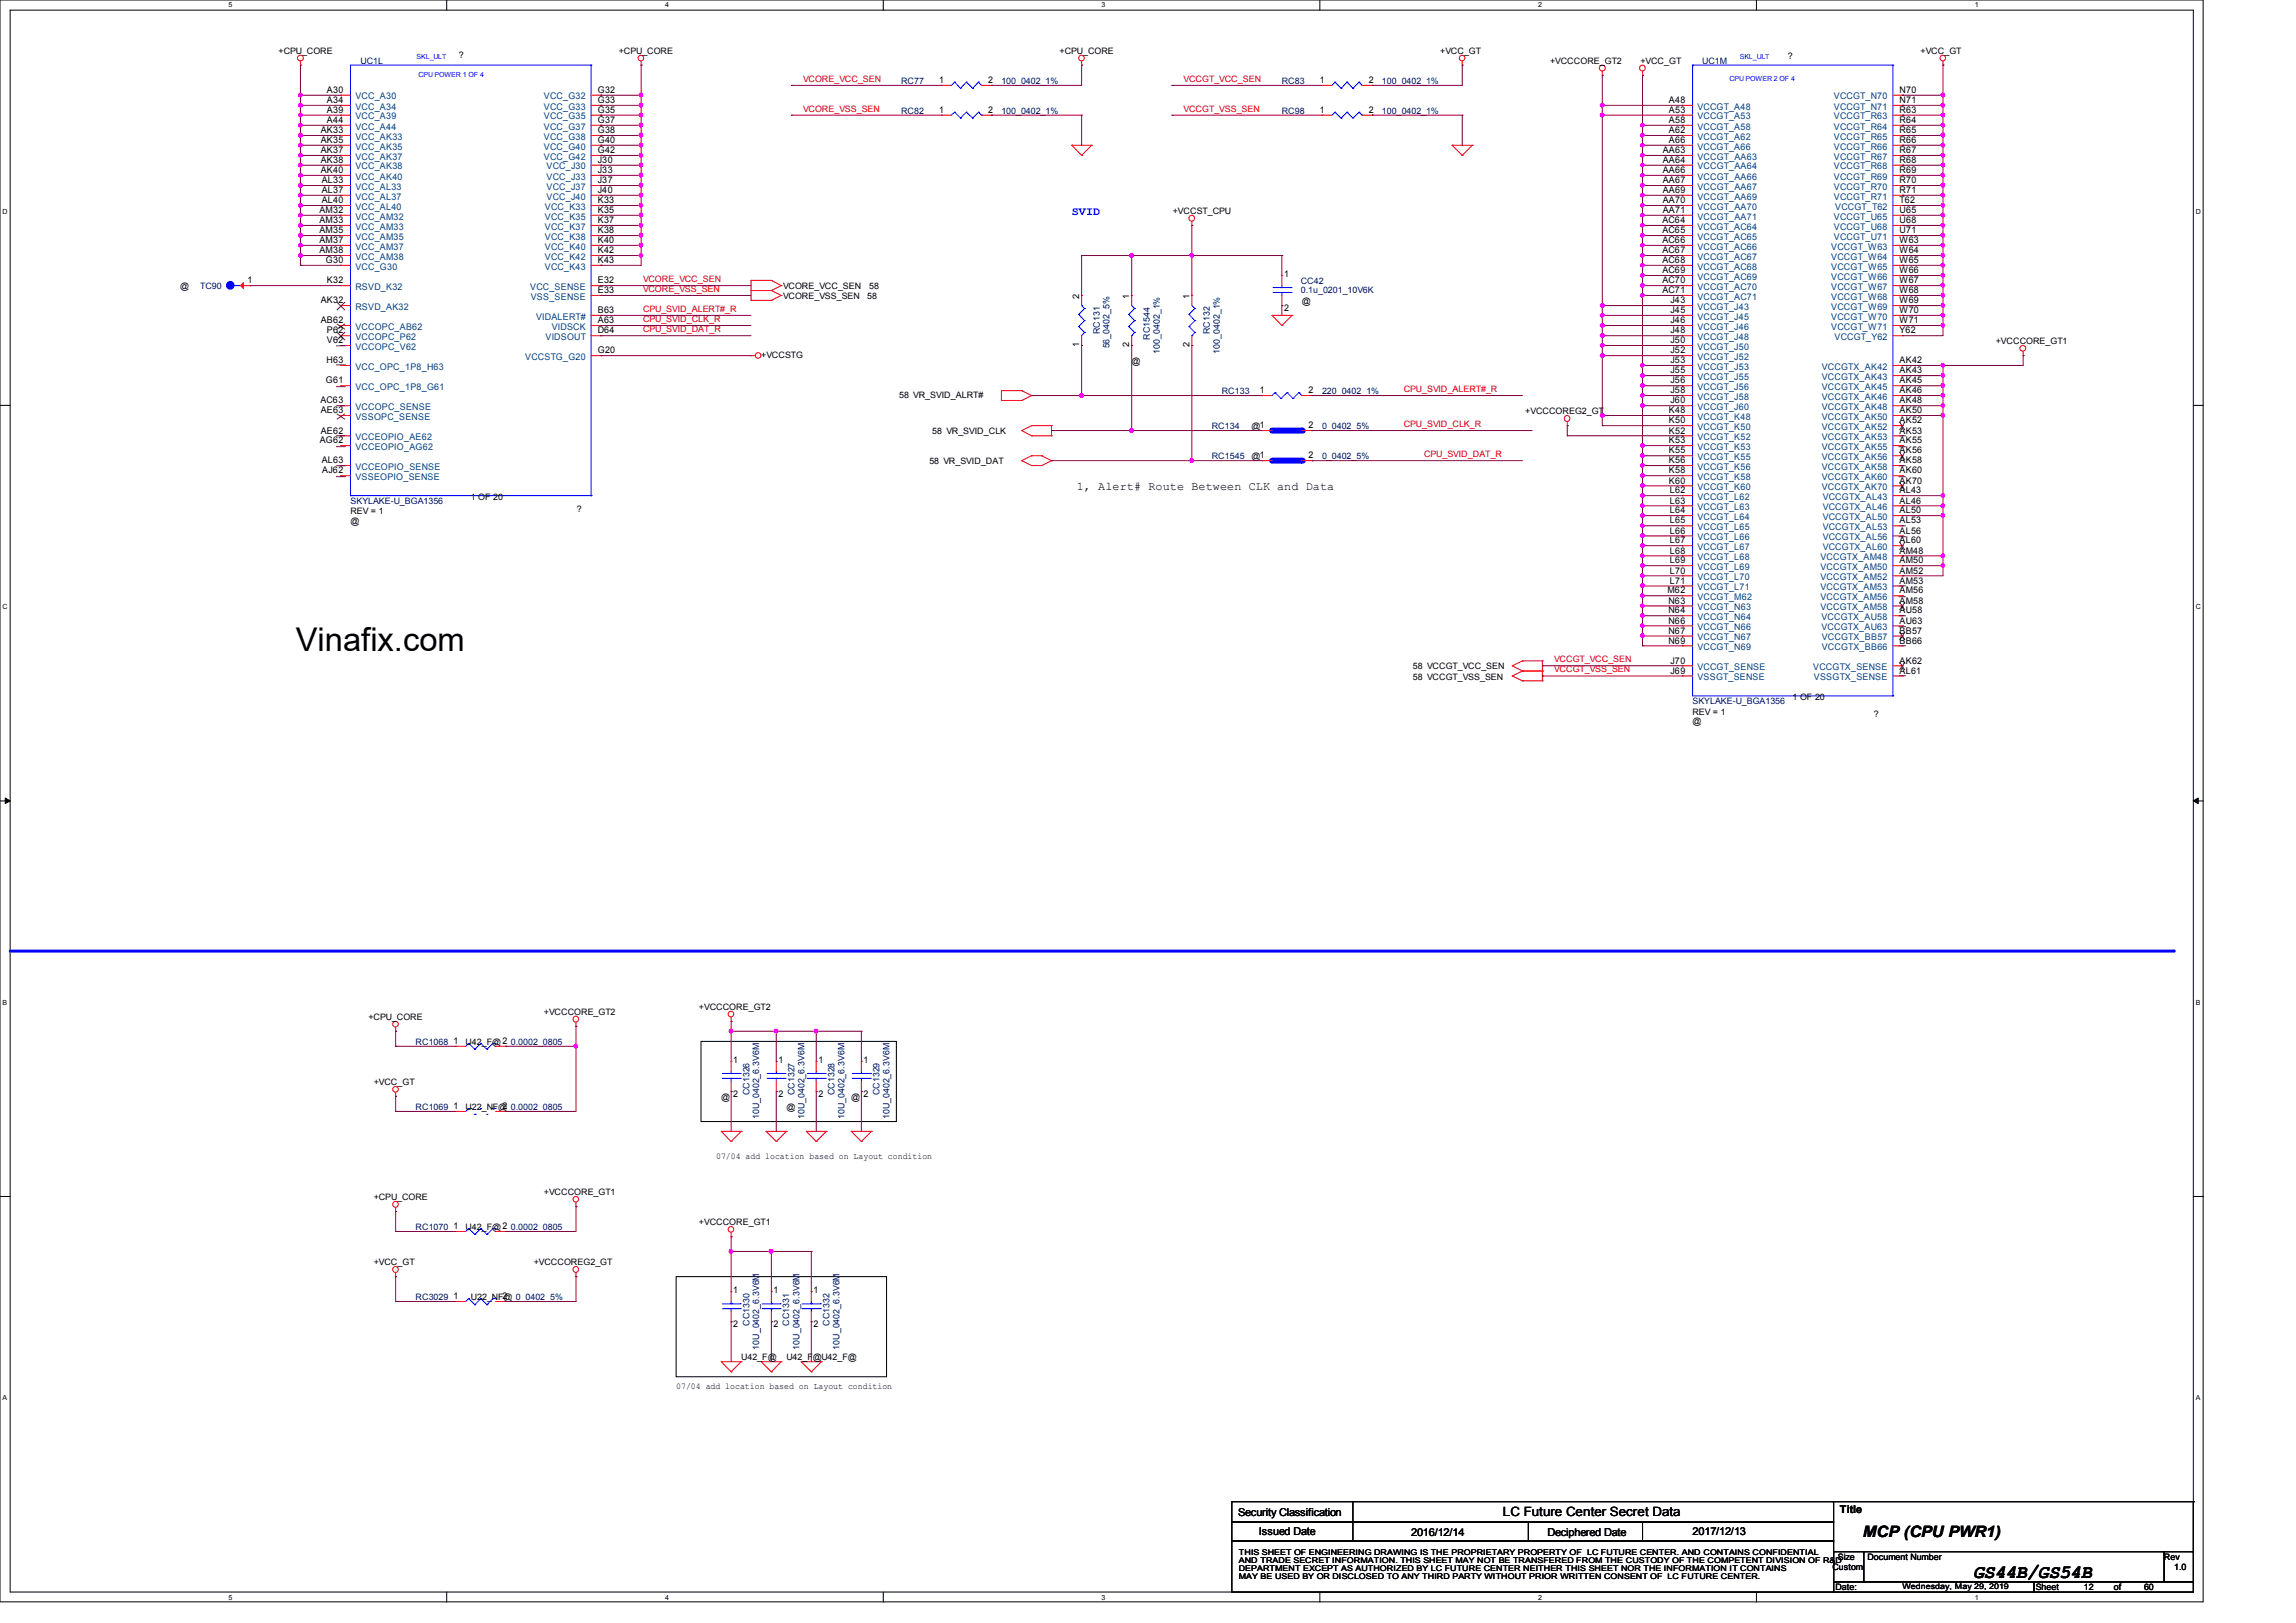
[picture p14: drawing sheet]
<svg xmlns="http://www.w3.org/2000/svg" width="297mm" height="210mm" viewBox="0 0 297 210" stroke-linecap="round" stroke-linejoin="round" font-family="sans-serif">
<defs><g id="words">
<text font-size="4.2" x="38.3" y="84.2">Vinafix.com</text>
<text font-size="2.5" x="255.2" y="204.1">GS44B/GS54B</text>
<text font-size="2" x="241" y="198.8">MCP (CPU PWR1)</text>
<text font-size="1.7" x="194.4" y="196.2">LC Future Center Secret Data</text>
<text font-size="1.5" fill="#00f" x="138.6" y="27.9">SVID</text>
<text font-size="1.5" x="139.3" y="63.4">1, Alert# Route Between CLK and Data</text>
<g font-size="1.4">
<text x="160.2" y="196.2">Security Classification</text>
<text x="238" y="195.7">Title</text>
<text x="162.9" y="198.6">Issued Date</text>
<text x="182.5" y="198.8">2016/12/14</text>
<text x="200.2" y="198.8">Deciphered Date</text>
<text x="219" y="198.6">2017/12/13</text>
</g>
<g font-size="1.2">
<text x="121.5" y="10.8">1</text>
<text x="127.8" y="10.8">2</text>
<text x="170.7" y="10.8">1</text>
<text x="177.1" y="10.8">2</text>
<text x="41.5" y="17.2">AK33</text>
<text x="42.3" y="12">A30</text>
<text x="42.3" y="13.3">A34</text>
<text x="42.3" y="14.6">A39</text>
<text x="42.3" y="15.9">A44</text>
<text x="77.3" y="12">G32</text>
<text x="77.3" y="13.3">G33</text>
<text x="77.3" y="14.6">G35</text>
<text x="77.3" y="15.9">G37</text>
<text x="77.3" y="17.2">G38</text>
<text x="121.5" y="14.6">1</text>
<text x="127.8" y="14.6">2</text>
<text x="170.7" y="14.6">1</text>
<text x="177.1" y="14.6">2</text>
<text x="215.9" y="13.3">A48</text>
<text x="215.9" y="14.6">A53</text>
<text x="215.9" y="15.9">A58</text>
<text x="215.9" y="17.2">A62</text>
<text x="245.7" y="12">N70</text>
<text x="245.7" y="13.3">N71</text>
<text x="245.7" y="14.6">R63</text>
<text x="245.7" y="15.9">R64</text>
<text x="245.7" y="17.2">R65</text>
<text x="41.5" y="18.5">AK35</text>
<text x="41.5" y="19.8">AK37</text>
<text x="41.5" y="21.1">AK38</text>
<text x="41.5" y="22.4">AK40</text>
<text x="41.6" y="23.7">AL33</text>
<text x="77.3" y="18.5">G40</text>
<text x="77.3" y="19.8">G42</text>
<text x="77.3" y="21.1">J30</text>
<text x="77.3" y="22.4">J33</text>
<text x="77.3" y="23.7">J37</text>
<text x="215.1" y="19.8">AA63</text>
<text x="215.1" y="21.1">AA64</text>
<text x="215.1" y="22.4">AA66</text>
<text x="215.1" y="23.7">AA67</text>
<text x="215.9" y="18.5">A66</text>
<text x="245.7" y="18.5">R66</text>
<text x="245.7" y="19.8">R67</text>
<text x="245.7" y="21.1">R68</text>
<text x="245.7" y="22.4">R69</text>
<text x="245.7" y="23.7">R70</text>
<text x="41.3" y="27.6">AM32</text>
<text x="41.3" y="28.9">AM33</text>
<text x="41.6" y="25">AL37</text>
<text x="41.6" y="26.3">AL40</text>
<text x="77.3" y="25">J40</text>
<text x="77.3" y="26.3">K33</text>
<text x="77.3" y="27.6">K35</text>
<text x="77.3" y="28.9">K37</text>
<text x="215" y="28.9">AC64</text>
<text x="215.1" y="25">AA69</text>
<text x="215.1" y="26.3">AA70</text>
<text x="215.1" y="27.6">AA71</text>
<text x="245.7" y="25">R71</text>
<text x="245.7" y="26.3">T62</text>
<text x="245.7" y="27.6">U65</text>
<text x="245.7" y="28.9">U68</text>
<text x="41.3" y="30.2">AM35</text>
<text x="41.3" y="31.5">AM37</text>
<text x="41.3" y="32.8">AM38</text>
<text x="42.2" y="34">G30</text>
<text x="77.3" y="30.2">K38</text>
<text x="77.3" y="31.5">K40</text>
<text x="77.3" y="32.8">K42</text>
<text x="77.3" y="34">K43</text>
<text x="166.1" y="35.8">1</text>
<text x="215" y="30.2">AC65</text>
<text x="215" y="31.5">AC66</text>
<text x="215" y="32.8">AC67</text>
<text x="215" y="34">AC68</text>
<text x="215" y="35.3">AC69</text>
<text x="245.7" y="31.5">W63</text>
<text x="245.7" y="32.8">W64</text>
<text x="245.7" y="34">W65</text>
<text x="245.7" y="35.3">W66</text>
<text x="245.7" y="30.2">U71</text>
<text x="32" y="36.7">1</text>
<text x="41.5" y="41.8">AB62</text>
<text x="41.5" y="39.2">AK32</text>
<text x="42.3" y="36.7">K32</text>
<text x="77.3" y="36.7">E32</text>
<text x="77.3" y="40.5">B63</text>
<text x="77.3" y="41.8">A63</text>
<text x="77.3" y="37.9">E33</text>
<text x="139.6" y="38.7" transform="rotate(-90 139.6 38.7)">2</text>
<text x="146.1" y="38.7" transform="rotate(-90 146.1 38.7)">1</text>
<text x="153.9" y="38.7" transform="rotate(-90 153.9 38.7)">1</text>
<text x="166.1" y="40.2">2</text>
<text x="215" y="36.7">AC70</text>
<text x="215" y="37.9">AC71</text>
<text x="216.1" y="39.2">J43</text>
<text x="216.1" y="40.5">J45</text>
<text x="216.1" y="41.8">J46</text>
<text x="245.7" y="36.7">W67</text>
<text x="245.7" y="37.9">W68</text>
<text x="245.7" y="39.2">W69</text>
<text x="245.7" y="40.5">W70</text>
<text x="245.7" y="41.8">W71</text>
<text x="42.2" y="47">H63</text>
<text x="42.3" y="43.1">P62</text>
<text x="42.3" y="44.4">V62</text>
<text x="77.3" y="43.1">D64</text>
<text x="77.3" y="45.7">G20</text>
<text x="139.6" y="45" transform="rotate(-90 139.6 45)">1</text>
<text x="146.1" y="45" transform="rotate(-90 146.1 45)">2</text>
<text x="153.9" y="45" transform="rotate(-90 153.9 45)">2</text>
<text x="216.1" y="43.1">J48</text>
<text x="216.1" y="44.4">J50</text>
<text x="216.1" y="45.7">J52</text>
<text x="216.1" y="47">J53</text>
<text x="245.7" y="47">AK42</text>
<text x="245.7" y="43.1">Y62</text>
<text x="41.4" y="52.2">AC63</text>
<text x="41.5" y="53.5">AE63</text>
<text x="42.2" y="49.6">G61</text>
<text x="163" y="50.9">1</text>
<text x="169.3" y="50.9">2</text>
<text x="215.9" y="53.5">K48</text>
<text x="216.1" y="48.3">J55</text>
<text x="216.1" y="49.6">J56</text>
<text x="216.1" y="50.9">J58</text>
<text x="216.1" y="52.2">J60</text>
<text x="245.7" y="48.3">AK43</text>
<text x="245.7" y="49.6">AK45</text>
<text x="245.7" y="50.9">AK46</text>
<text x="245.7" y="52.2">AK48</text>
<text x="245.7" y="53.5">AK50</text>
<text x="41.4" y="57.4">AG62</text>
<text x="41.5" y="56.1">AE62</text>
<text x="41.6" y="59.9">AL63</text>
<text x="169.3" y="59.3">2</text>
<text x="169.3" y="55.4">2</text>
<text x="215.9" y="54.8">K50</text>
<text x="215.9" y="56.1">K52</text>
<text x="215.9" y="57.4">K53</text>
<text x="215.9" y="58.7">K55</text>
<text x="215.9" y="59.9">K56</text>
<text x="245.7" y="54.8">AK52</text>
<text x="245.7" y="56.1">AK53</text>
<text x="245.7" y="57.4">AK55</text>
<text x="245.7" y="58.7">AK56</text>
<text x="245.7" y="59.9">AK58</text>
<text x="41.7" y="61.3">AJ62</text>
<text x="215.9" y="61.3">K58</text>
<text x="215.9" y="62.6">K60</text>
<text x="216" y="63.8">L62</text>
<text x="216" y="65.2">L63</text>
<text x="245.7" y="61.3">AK60</text>
<text x="245.7" y="62.6">AK70</text>
<text x="245.7" y="63.8">AL43</text>
<text x="245.7" y="65.2">AL46</text>
<text x="216" y="66.4">L64</text>
<text x="216" y="67.7">L65</text>
<text x="216" y="69">L66</text>
<text x="216" y="70.3">L67</text>
<text x="216" y="71.6">L68</text>
<text x="245.7" y="66.4">AL50</text>
<text x="245.7" y="67.7">AL53</text>
<text x="245.7" y="69">AL56</text>
<text x="245.7" y="70.3">AL60</text>
<text x="245.7" y="71.6">AM48</text>
<text x="215.7" y="76.8">M62</text>
<text x="216" y="72.9">L69</text>
<text x="216" y="74.2">L70</text>
<text x="216" y="75.5">L71</text>
<text x="245.7" y="72.9">AM50</text>
<text x="245.7" y="74.2">AM52</text>
<text x="245.7" y="75.5">AM53</text>
<text x="245.7" y="76.8">AM56</text>
<text x="215.8" y="78.1">N63</text>
<text x="215.8" y="79.4">N64</text>
<text x="215.8" y="80.7">N66</text>
<text x="215.8" y="82">N67</text>
<text x="215.8" y="83.3">N69</text>
<text x="245.7" y="79.4">AU58</text>
<text x="245.7" y="80.7">AU63</text>
<text x="245.7" y="82">BB57</text>
<text x="245.7" y="83.3">BB66</text>
<text x="245.7" y="78.1">AM58</text>
<text x="216.1" y="85.9">J70</text>
<text x="216.1" y="87.2">J69</text>
<text x="245.7" y="87.2">AL61</text>
<text x="245.7" y="85.9">AK62</text>
<text x="58.7" y="135.1">1</text>
<text x="94.9" y="137.5">1</text>
<text x="100.7" y="137.5">1</text>
<text x="105.9" y="137.5">1</text>
<text x="111.7" y="137.5">1</text>
<text x="58.7" y="143.5">1</text>
<text x="65" y="143.5">2</text>
<text x="94.9" y="141.9">2</text>
<text x="100.7" y="141.9">2</text>
<text x="105.9" y="141.9">2</text>
<text x="111.7" y="141.9">2</text>
<text x="58.7" y="159">1</text>
<text x="94.9" y="167.3">1</text>
<text x="100.1" y="167.3">1</text>
<text x="105.2" y="167.3">1</text>
<text x="58.7" y="168.1">1</text>
<text x="65" y="168.1">2</text>
<text x="94.9" y="171.7">2</text>
<text x="100.1" y="171.7">2</text>
<text x="105.2" y="171.7">2</text>
</g>
<g font-size="1.2" fill="#004080">
<text x="46" y="12.9">VCC_A30</text>
<text x="46" y="14.2">VCC_A34</text>
<text x="46" y="15.5">VCC_A39</text>
<text x="46" y="16.8">VCC_A44</text>
<text x="70.4" y="12.9">VCC_G32</text>
<text x="70.4" y="14.2">VCC_G33</text>
<text x="70.4" y="15.5">VCC_G35</text>
<text x="70.4" y="16.8">VCC_G37</text>
<text x="219.6" y="14.2">VCCGT_A48</text>
<text x="219.6" y="15.5">VCCGT_A53</text>
<text x="219.6" y="16.8">VCCGT_A58</text>
<text x="237.2" y="12.9">VCCGT_N70</text>
<text x="237.2" y="14.2">VCCGT_N71</text>
<text x="237.2" y="15.5">VCCGT_R63</text>
<text x="237.2" y="16.8">VCCGT_R64</text>
<text x="46" y="18.1">VCC_AK33</text>
<text x="46" y="19.3">VCC_AK35</text>
<text x="46" y="20.7">VCC_AK37</text>
<text x="46" y="21.9">VCC_AK38</text>
<text x="46" y="23.2">VCC_AK40</text>
<text x="70.4" y="18.1">VCC_G38</text>
<text x="70.4" y="19.3">VCC_G40</text>
<text x="70.4" y="20.7">VCC_G42</text>
<text x="70.7" y="21.9">VCC_J30</text>
<text x="70.7" y="23.2">VCC_J33</text>
<text x="219.6" y="18.1">VCCGT_A62</text>
<text x="219.6" y="19.3">VCCGT_A66</text>
<text x="219.6" y="20.7">VCCGT_AA63</text>
<text x="219.6" y="21.9">VCCGT_AA64</text>
<text x="219.6" y="23.2">VCCGT_AA66</text>
<text x="237.2" y="18.1">VCCGT_R65</text>
<text x="237.2" y="19.3">VCCGT_R66</text>
<text x="237.2" y="20.7">VCCGT_R67</text>
<text x="237.2" y="21.9">VCCGT_R68</text>
<text x="237.2" y="23.2">VCCGT_R69</text>
<text x="46" y="24.6">VCC_AL33</text>
<text x="46" y="25.8">VCC_AL37</text>
<text x="46" y="27.1">VCC_AL40</text>
<text x="46" y="28.4">VCC_AM32</text>
<text x="46" y="29.7">VCC_AM33</text>
<text x="70.5" y="27.1">VCC_K33</text>
<text x="70.5" y="28.4">VCC_K35</text>
<text x="70.5" y="29.7">VCC_K37</text>
<text x="70.7" y="24.6">VCC_J37</text>
<text x="70.7" y="25.8">VCC_J40</text>
<text x="219.6" y="24.6">VCCGT_AA67</text>
<text x="219.6" y="25.8">VCCGT_AA69</text>
<text x="219.6" y="27.1">VCCGT_AA70</text>
<text x="219.6" y="28.4">VCCGT_AA71</text>
<text x="219.6" y="29.7">VCCGT_AC64</text>
<text x="237.2" y="24.6">VCCGT_R70</text>
<text x="237.2" y="25.8">VCCGT_R71</text>
<text x="237.2" y="28.4">VCCGT_U65</text>
<text x="237.2" y="29.7">VCCGT_U68</text>
<text x="237.4" y="27.1">VCCGT_T62</text>
<text x="46" y="31">VCC_AM35</text>
<text x="46" y="32.3">VCC_AM37</text>
<text x="46" y="33.6">VCC_AM38</text>
<text x="46" y="34.9">VCC_G30</text>
<text x="70.5" y="31">VCC_K38</text>
<text x="70.5" y="32.3">VCC_K40</text>
<text x="70.5" y="33.6">VCC_K42</text>
<text x="70.5" y="34.9">VCC_K43</text>
<text x="219.6" y="31">VCCGT_AC65</text>
<text x="219.6" y="32.3">VCCGT_AC66</text>
<text x="219.6" y="33.6">VCCGT_AC67</text>
<text x="219.6" y="34.9">VCCGT_AC68</text>
<text x="236.9" y="32.3">VCCGT_W63</text>
<text x="236.9" y="33.6">VCCGT_W64</text>
<text x="236.9" y="34.9">VCCGT_W65</text>
<text x="237.2" y="31">VCCGT_U71</text>
<text x="46" y="37.5">RSVD_K32</text>
<text x="46" y="40.1">RSVD_AK32</text>
<text x="68.6" y="37.5">VCC_SENSE</text>
<text x="68.7" y="38.8">VSS_SENSE</text>
<text x="69.3" y="41.4">VIDALERT#</text>
<text x="219.6" y="36.2">VCCGT_AC69</text>
<text x="219.6" y="37.5">VCCGT_AC70</text>
<text x="219.6" y="38.8">VCCGT_AC71</text>
<text x="219.6" y="40.1">VCCGT_J43</text>
<text x="219.6" y="41.4">VCCGT_J45</text>
<text x="236.9" y="36.2">VCCGT_W66</text>
<text x="236.9" y="37.5">VCCGT_W67</text>
<text x="236.9" y="38.8">VCCGT_W68</text>
<text x="236.9" y="40.1">VCCGT_W69</text>
<text x="236.9" y="41.4">VCCGT_W70</text>
<text x="46" y="42.7">VCCOPC_AB62</text>
<text x="46" y="44">VCCOPC_P62</text>
<text x="46" y="45.3">VCCOPC_V62</text>
<text x="46" y="47.8">VCC_OPC_1P8_H63</text>
<text x="67.9" y="46.6">VCCSTG_G20</text>
<text x="70.6" y="44">VIDSOUT</text>
<text x="71.4" y="42.7">VIDSCK</text>
<text x="219.6" y="42.7">VCCGT_J46</text>
<text x="219.6" y="44">VCCGT_J48</text>
<text x="219.6" y="45.3">VCCGT_J50</text>
<text x="219.6" y="46.6">VCCGT_J52</text>
<text x="219.6" y="47.8">VCCGT_J53</text>
<text x="235.6" y="47.8">VCCGTX_AK42</text>
<text x="236.9" y="42.7">VCCGT_W71</text>
<text x="237.3" y="44">VCCGT_Y62</text>
<text x="46" y="50.5">VCC_OPC_1P8_G61</text>
<text x="46" y="53">VCCOPC_SENSE</text>
<text x="219.6" y="49.1">VCCGT_J55</text>
<text x="219.6" y="50.5">VCCGT_J56</text>
<text x="219.6" y="51.7">VCCGT_J58</text>
<text x="219.6" y="53">VCCGT_J60</text>
<text x="235.6" y="49.1">VCCGTX_AK43</text>
<text x="235.6" y="50.5">VCCGTX_AK45</text>
<text x="235.6" y="51.7">VCCGTX_AK46</text>
<text x="235.6" y="53">VCCGTX_AK48</text>
<text x="46" y="56.9">VCCEOPIO_AE62</text>
<text x="46" y="58.2">VCCEOPIO_AG62</text>
<text x="46" y="54.3">VSSOPC_SENSE</text>
<text x="219.6" y="54.3">VCCGT_K48</text>
<text x="219.6" y="55.6">VCCGT_K50</text>
<text x="219.6" y="56.9">VCCGT_K52</text>
<text x="219.6" y="58.2">VCCGT_K53</text>
<text x="219.6" y="59.5">VCCGT_K55</text>
<text x="235.6" y="54.3">VCCGTX_AK50</text>
<text x="235.6" y="55.6">VCCGTX_AK52</text>
<text x="235.6" y="56.9">VCCGTX_AK53</text>
<text x="235.6" y="58.2">VCCGTX_AK55</text>
<text x="235.6" y="59.5">VCCGTX_AK56</text>
<text x="46" y="60.8">VCCEOPIO_SENSE</text>
<text x="46" y="62.1">VSSEOPIO_SENSE</text>
<text x="219.6" y="60.8">VCCGT_K56</text>
<text x="219.6" y="62.1">VCCGT_K58</text>
<text x="219.6" y="63.4">VCCGT_K60</text>
<text x="219.6" y="64.7">VCCGT_L62</text>
<text x="219.6" y="66">VCCGT_L63</text>
<text x="235.6" y="60.8">VCCGTX_AK58</text>
<text x="235.6" y="62.1">VCCGTX_AK60</text>
<text x="235.6" y="63.4">VCCGTX_AK70</text>
<text x="235.8" y="64.7">VCCGTX_AL43</text>
<text x="235.8" y="66">VCCGTX_AL46</text>
<text x="219.6" y="67.3">VCCGT_L64</text>
<text x="219.6" y="68.6">VCCGT_L65</text>
<text x="219.6" y="69.9">VCCGT_L66</text>
<text x="219.6" y="71.2">VCCGT_L67</text>
<text x="235.8" y="67.3">VCCGTX_AL50</text>
<text x="235.8" y="68.6">VCCGTX_AL53</text>
<text x="235.8" y="69.9">VCCGTX_AL56</text>
<text x="235.8" y="71.2">VCCGTX_AL60</text>
<text x="219.6" y="72.5">VCCGT_L68</text>
<text x="219.6" y="73.7">VCCGT_L69</text>
<text x="219.6" y="75.1">VCCGT_L70</text>
<text x="219.6" y="76.4">VCCGT_L71</text>
<text x="219.6" y="77.6">VCCGT_M62</text>
<text x="235.5" y="72.5">VCCGTX_AM48</text>
<text x="235.5" y="73.7">VCCGTX_AM50</text>
<text x="235.5" y="75.1">VCCGTX_AM52</text>
<text x="235.5" y="76.4">VCCGTX_AM53</text>
<text x="235.5" y="77.6">VCCGTX_AM56</text>
<text x="219.6" y="79">VCCGT_N63</text>
<text x="219.6" y="80.2">VCCGT_N64</text>
<text x="219.6" y="81.5">VCCGT_N66</text>
<text x="219.6" y="82.8">VCCGT_N67</text>
<text x="235.5" y="79">VCCGTX_AM58</text>
<text x="235.6" y="80.2">VCCGTX_AU58</text>
<text x="235.6" y="81.5">VCCGTX_AU63</text>
<text x="235.6" y="82.8">VCCGTX_BB57</text>
<text x="219.6" y="84.1">VCCGT_N69</text>
<text x="219.6" y="86.7">VCCGT_SENSE</text>
<text x="219.6" y="88">VSSGT_SENSE</text>
<text x="234.5" y="86.7">VCCGTX_SENSE</text>
<text x="234.6" y="88">VSSGTX_SENSE</text>
<text x="235.6" y="84.1">VCCGTX_BB66</text>
</g>
<g font-size="1.2" fill="#000080">
<text x="142.3" y="43.3" transform="rotate(-90 142.3 43.3)">RC131</text>
<text x="143.5" y="45.1" transform="rotate(-90 143.5 45.1)">56_0402_5%</text>
<text x="148.7" y="43.9" transform="rotate(-90 148.7 43.9)">RC1544</text>
<text x="150" y="45.8" transform="rotate(-90 150 45.8)">100_0402_1%</text>
<text x="156.5" y="43.3" transform="rotate(-90 156.5 43.3)">RC132</text>
<text x="157.8" y="45.8" transform="rotate(-90 157.8 45.8)">100_0402_1%</text>
<text x="96.9" y="141.7" transform="rotate(-90 96.9 141.7)">CC1326</text>
<text x="102.8" y="141.7" transform="rotate(-90 102.8 141.7)">CC1327</text>
<text x="107.9" y="141.7" transform="rotate(-90 107.9 141.7)">CC1328</text>
<text x="113.8" y="141.7" transform="rotate(-90 113.8 141.7)">CC1329</text>
<text x="98.2" y="144.8" transform="rotate(-90 98.2 144.8)">10U_0402_6.3V6M</text>
<text x="104" y="144.8" transform="rotate(-90 104 144.8)">10U_0402_6.3V6M</text>
<text x="109.3" y="144.8" transform="rotate(-90 109.3 144.8)">10U_0402_6.3V6M</text>
<text x="115.1" y="144.8" transform="rotate(-90 115.1 144.8)">10U_0402_6.3V6M</text>
<text x="96.9" y="171.5" transform="rotate(-90 96.9 171.5)">CC1330</text>
<text x="102.1" y="171.5" transform="rotate(-90 102.1 171.5)">CC1331</text>
<text x="107.3" y="171.5" transform="rotate(-90 107.3 171.5)">CC1332</text>
<text x="98.2" y="174.6" transform="rotate(-90 98.2 174.6)">10U_0402_6.3V6M</text>
<text x="103.4" y="174.6" transform="rotate(-90 103.4 174.6)">10U_0402_6.3V6M</text>
<text x="108.6" y="174.6" transform="rotate(-90 108.6 174.6)">10U_0402_6.3V6M</text>
</g>
<g font-size="1.1">
<text x="36" y="6.9">+CPU_CORE</text>
<text x="59.3" y="7.5">?</text>
<text x="80" y="6.9">+CPU_CORE</text>
<text x="137.1" y="6.9">+CPU_CORE</text>
<text x="186.3" y="6.9">+VCC_GT</text>
<text x="200.5" y="8.3">+VCCCORE_GT2</text>
<text x="212.2" y="8.3">+VCC_GT</text>
<text x="231.2" y="7.6">?</text>
<text x="248.4" y="6.9">+VCC_GT</text>
<text x="151.7" y="27.7">+VCCST_CPU</text>
<text x="23.3" y="37.4">@</text>
<text x="101.3" y="37.4">VCORE_VCC_SEN</text>
<text x="101.3" y="38.7">VCORE_VSS_SEN</text>
<text x="112.2" y="38.7">58</text>
<text x="112.4" y="37.4">58</text>
<text x="168.4" y="39.3">@</text>
<text x="98.5" y="46.3">+VCCSTG</text>
<text x="146.4" y="47.1">@</text>
<text x="258.2" y="44.5">+VCCCORE_GT1</text>
<text x="116.3" y="51.5">58 VR_SVID_ALRT#</text>
<text x="197.3" y="53.6">+VCCCOREG2_GT</text>
<text x="120.6" y="56.2">58 VR_SVID_CLK</text>
<text x="161.9" y="59.4">@1</text>
<text x="161.9" y="55.5">@1</text>
<text x="60.9" y="64.7">1 OF 20</text>
<text x="120.2" y="60.1">58 VR_SVID_DAT</text>
<text x="45.3" y="66.5">REV = 1</text>
<text x="45.3" y="67.8">@</text>
<text x="74.6" y="66.3">?</text>
<text x="182.8" y="86.6">58 VCCGT_VCC_SEN</text>
<text x="182.8" y="87.9">58 VCCGT_VSS_SEN</text>
<text x="218.9" y="92.5">REV = 1</text>
<text x="218.9" y="93.7">@</text>
<text x="231.9" y="90.6">1 OF 20</text>
<text x="242.4" y="92.8">?</text>
<text x="47.7" y="132">+CPU_CORE</text>
<text x="70.4" y="131.3">+VCCCORE_GT2</text>
<text x="90.4" y="130.6">+VCCCORE_GT2</text>
<text x="60.2" y="135.2">U42_F@2</text>
<text x="48.3" y="140.4">+VCC_GT</text>
<text x="60.2" y="143.6">U22_NF@ 0.0002_0805</text>
<text x="93.3" y="142.3">@</text>
<text x="101.7" y="143.6">@</text>
<text x="110.1" y="142.3">@</text>
<text x="92.6" y="149.9">07/04 add location based on Layout condition</text>
<text x="48.3" y="155.3">+CPU_CORE</text>
<text x="70.4" y="154.6">+VCCCORE_GT1</text>
<text x="60.2" y="159.2">U42_F@2</text>
<text x="90.4" y="158.5">+VCCCORE_GT1</text>
<text x="48.3" y="163.7">+VCC_GT</text>
<text x="69" y="163.7">+VCCCOREG2_GT</text>
<text x="60.9" y="168.2">U22_NF@ 0_0402_5%</text>
<text x="87.5" y="179.7">07/04 add location based on Layout condition</text>
<text x="95.9" y="176">U42_F@</text>
<text x="101.7" y="176">U42_F@U42_F@</text>
<text x="237" y="203.2">Custom</text>
<text x="237.7" y="201.9">Size</text>
<text x="241.6" y="201.9">Document Number</text>
<text x="279.9" y="201.9">Rev</text>
<text x="281.2" y="203.2">1.0</text>
<text x="237.4" y="205.8">Date:</text>
<text x="263.3" y="205.8">Sheet</text>
<text x="269.6" y="205.8">12</text>
<text x="273.4" y="205.8">of</text>
<text x="277.3" y="205.8">60</text>
</g>
<g font-size="1.1" fill="#000080">
<text x="46.6" y="8.3">UC1L</text>
<text x="116.6" y="10.8">RC77</text>
<text x="129.5" y="10.8">100_0402_1%</text>
<text x="165.8" y="10.8">RC83</text>
<text x="178.8" y="10.8">100_0402_1%</text>
<text x="220.2" y="8.3">UC1M</text>
<text x="116.6" y="14.7">RC82</text>
<text x="129.5" y="14.7">100_0402_1%</text>
<text x="165.8" y="14.7">RC98</text>
<text x="178.8" y="14.7">100_0402_1%</text>
<text x="25.9" y="37.4">TC90</text>
<text x="168.3" y="36.7">CC42</text>
<text x="168.3" y="37.9">0.1u_0201_10V6K</text>
<text x="158.1" y="51">RC133</text>
<text x="171" y="51">220_0402_1%</text>
<text x="156.7" y="59.4">RC1545</text>
<text x="156.7" y="55.5">RC134</text>
<text x="171" y="59.4">0_0402_5%</text>
<text x="171" y="55.5">0_0402_5%</text>
<text x="45.3" y="65.2">SKYLAKE-U_BGA1356</text>
<text x="218.9" y="91.1">SKYLAKE-U_BGA1356</text>
<text x="53.8" y="135.2">RC1068</text>
<text x="66.1" y="135.2">0.0002_0805</text>
<text x="53.8" y="143.6">RC1069</text>
<text x="53.8" y="159.2">RC1070</text>
<text x="66.1" y="159.2">0.0002_0805</text>
<text x="53.8" y="168.2">RC3029</text>
</g>
<g font-size="1.1" fill="#f00">
<text x="103.9" y="10.6">VCORE_VCC_SEN</text>
<text x="153.1" y="10.6">VCCGT_VCC_SEN</text>
<text x="103.9" y="14.4">VCORE_VSS_SEN</text>
<text x="153.1" y="14.4">VCCGT_VSS_SEN</text>
<text x="83.2" y="37.8">VCORE_VSS_SEN</text>
<text x="83.2" y="36.5">VCORE_VCC_SEN</text>
<text x="83.2" y="41.7">CPU_SVID_CLK_R</text>
<text x="83.2" y="40.3">CPU_SVID_ALERT#_R</text>
<text x="83.2" y="43">CPU_SVID_DAT_R</text>
<text x="181.6" y="50.7">CPU_SVID_ALERT#_R</text>
<text x="181.6" y="55.2">CPU_SVID_CLK_R</text>
<text x="184.2" y="59.1">CPU_SVID_DAT_R</text>
<text x="201" y="87">VCCGT_VSS_SEN</text>
<text x="201" y="85.7">VCCGT_VCC_SEN</text>
</g>
<g font-size="1">
<text x="160.3" y="201.2">THIS SHEET OF ENGINEERING DRAWING IS THE PROPRIETARY PROPERTY OF LC FUTURE CENTER. AND CONTAINS CONFIDENTIAL</text>
<text x="160.3" y="202.2">AND TRADE SECRET INFORMATION. THIS SHEET MAY NOT BE TRANSFERED FROM THE CUSTODY OF THE COMPETENT DIVISION OF R&amp;D</text>
<text x="160.3" y="203.3">DEPARTMENT EXCEPT AS AUTHORIZED BY LC FUTURE CENTER NEITHER THIS SHEET NOR THE INFORMATION IT CONTAINS</text>
<text x="160.3" y="204.3">MAY BE USED BY OR DISCLOSED TO ANY THIRD PARTY WITHOUT PRIOR WRITTEN CONSENT OF LC FUTURE CENTER.</text>
<text x="246.1" y="205.6">Wednesday, May 29, 2019</text>
</g>
<g font-size=".9">
<text x="29.5" y="1">5</text>
<text x="86" y="1">4</text>
<text x="142.5" y="1">3</text>
<text x="199" y="1">2</text>
<text x="255.4" y="1">1</text>
<text x=".3" y="27.7">D</text>
<text x="284.1" y="27.7">D</text>
<text x=".3" y="78.8">C</text>
<text x="284.1" y="78.8">C</text>
<text x=".3" y="130">B</text>
<text x="284.1" y="130">B</text>
<text x=".3" y="181.2">A</text>
<text x="284.1" y="181.2">A</text>
<text x="29.5" y="207">5</text>
<text x="86" y="207">4</text>
<text x="142.5" y="207">3</text>
<text x="199" y="207">2</text>
<text x="255.4" y="207">1</text>
</g>
<g font-size=".9" fill="#00f">
<text x="53.9" y="7.7">SKL_ULT</text>
<text x="54.1" y="10">CPU POWER 1 OF 4</text>
<text x="223.7" y="10.5">CPU POWER 2 OF 4</text>
<text x="225" y="7.7">SKL_ULT</text>
</g>
</g></defs>
<path d="M0 0h285v207.3h-285zM1.3 1.3h282.4v204.7h-282.4z" fill="none" stroke="#000" stroke-width=".13"/>
<g fill="#fff">
<path d="M29.5 .2h.6v1h-.6z"/>
<path d="M29.5 206.2h.6v1h-.6z"/>
</g>
<path d="M57.8 0v1.3M57.8 206v1.3" fill="none" stroke="#000" stroke-width=".13"/>
<g fill="#fff">
<path d="M86 .2h.5v1h-.5z"/>
<path d="M86 206.2h.5v1h-.5z"/>
</g>
<path d="M114.3 0v1.3M114.3 206v1.3" fill="none" stroke="#000" stroke-width=".13"/>
<g fill="#fff">
<path d="M142.5 .2h.5v1h-.5z"/>
<path d="M142.5 206.2h.5v1h-.5z"/>
</g>
<path d="M170.7 0v1.3M170.7 206v1.3" fill="none" stroke="#000" stroke-width=".13"/>
<g fill="#fff">
<path d="M199 .2h.5v1h-.5z"/>
<path d="M199 206.2h.5v1h-.5z"/>
</g>
<path d="M227.2 0v1.3M227.2 206v1.3" fill="none" stroke="#000" stroke-width=".13"/>
<g fill="#fff">
<path d="M255.4 .2h.5v1h-.5z"/>
<path d="M255.4 206.2h.5v1h-.5z"/>
<path d="M.3 26.9h.7v1h-.7z"/>
<path d="M284.1 26.9h.6v1h-.6z"/>
<path d="M.3 78h.7v1h-.7z"/>
<path d="M284.1 78h.6v1h-.6z"/>
</g>
<path d="M0 52.5h1.3M283.7 52.5h1.3" fill="none" stroke="#000" stroke-width=".13"/>
<g fill="#fff">
<path d="M.3 129.2h.6v1h-.6z"/>
<path d="M284.1 129.2h.5v1h-.5z"/>
</g>
<path d="M0 103.6h1.3M283.7 103.6h1.3" fill="none" stroke="#000" stroke-width=".13"/>
<path d="M.7 103.3l.6 .3-.6 .4zM283.7 103.6l.7-.3v.7z" fill="#000" stroke="#000" stroke-width=".13"/>
<g fill="#fff">
<path d="M.3 180.4h.6v1h-.6z"/>
<path d="M284.1 180.4h.5v1h-.5z"/>
</g>
<path d="M0 154.8h1.3M283.7 154.8h1.3" fill="none" stroke="#000" stroke-width=".13"/>
<path d="M1.3 123.1h279.8" fill="none" stroke="#00f" stroke-width=".38"/>
<circle cx="281.1" cy="123.1" r=".19" fill="#00f"/>
<g fill="none" stroke="#000" stroke-width=".13">
<path d="M90.7 134.7h25.3v10.4h-25.3zM87.5 165.2h27.2v12.9h-27.2zM159.3 194.3h77.9v2.6h-77.9zM159.3 196.9h77.9v2.5h-77.9zM159.3 199.4h77.9v6.6h-77.9zM175 196.9h.1M175 199.4h.1M175 194.3v5.1M197.7 199.4h.1M197.7 196.9v2.5M212.5 199.4h.1M212.5 196.9v2.5"/>
<path d="M237.1 194.3h46.6M283.7 194.3h.1M283.7 194.3v6.5M237.2 200.8h3.9v3.9h-3.9zM237.2 204.7h25.9v1.3h-25.9zM241.1 200.8h38.9v3.9h-38.9zM263.1 204.7h20.6v1.3h-20.6zM280 200.8h3.7v3.9h-3.7z"/>
</g>
<g fill="none" stroke="#f00" stroke-width=".13">
<path d="M38.9 8.4h.1M38.9 7.9v.5M82.9 8.4h.1M82.9 7.9v.5M138.6 18.8h.1M138.6 18.8h2.6M138.6 18.8l1.3 1.3M139.9 8.4h.1M139.9 7.9v.5M141.2 18.8h.1M141.2 18.8l-1.3 1.3M187.8 18.8h.1"/>
<path d="M187.8 18.8h2.7M187.8 18.8l1.3 1.3M189.1 8.4h.1M189.1 7.9v.5M190.5 18.8h.1M190.5 18.8l-1.4 1.3M207.3 9.7h.1M207.3 9.2v.5M212.5 9.7h.1M212.5 9.2v.5M251.3 8.4h.1M251.3 7.9v.5"/>
<path d="M97.2 36.3h.1M97.2 37.6h.1M97.2 38.9h.1M97.2 37.6h2.6M97.2 36.3h2.6M97.2 36.3v2.6M97.2 38.9h2.6M99.8 37.6h.1M99.8 36.3h.1M99.8 38.9h.1M99.8 36.3l1.2 .7M99.8 37.6l1.2 .6"/>
<path d="M101 37h.1M101 38.2h.1M101 37l-1.2 .6M101 38.2l-1.2 .7M139.9 20.1h.1M154.2 29.2h.1M154.2 28.7v.5M189.1 20.1h.1M97.2 46h.1M97.2 46h.5M129.5 51.8h.1M129.5 50.5h.1"/>
<path d="M129.5 50.5h2.7M129.5 51.8h2.7M129.5 50.5v1.3M132.2 59.6h.1M132.2 50.5h.1M132.2 51.8h.1M132.2 55.7h.1M132.2 59.6l1.2 .6M132.2 50.5l1.2 .7M132.2 55.7l1.2 .7M133.4 59h.1M133.4 51.2h.1"/>
<path d="M133.4 55.1h.1M133.4 56.4h.1M133.4 59l-1.2 .6M133.4 59h1.3M133.4 51.2l-1.2 .6M133.4 55.1h2.6M133.4 55.1l-1.2 .6M133.4 56.4h2.6M134.7 59h.1M134.7 59l1.3 .6M136 59.6h.1M136 56.4h.1"/>
<path d="M136 55.1h.1M136 59.6l-1.3 .6M136 55.1v1.3M164.5 40.8h.1M164.5 40.8h2.6M164.5 40.8l1.3 1.3M165.8 42.1h.1M167.1 40.8h.1M167.1 40.8l-1.3 1.3M202.7 55.1h.1M202.7 54.6v.5M261.7 46h.1"/>
<path d="M261.7 45.5v.5M133.4 60.2h.1M133.4 60.2h1.3M134.7 60.2h.1M195.6 86.1h.1M195.6 87.5h.1M195.6 86.1l1.3 .7M195.6 87.5l1.3 .6M196.9 85.5h.1M196.9 86.8h.1M196.9 88.1h.1M196.9 85.5h2.6"/>
<path d="M196.9 85.5l-1.3 .6M196.9 86.8h2.6M196.9 86.8l-1.3 .7M196.9 88.1h2.6M199.5 86.8h.1M199.5 85.5h.1M199.5 88.1h.1M199.5 85.5v2.6M51.2 133.4h.1M51.2 132.9v.5M74.5 132.8h.1M74.5 132.3v.5"/>
<path d="M94.6 132.2h.1M94.6 131.6v.6M51.2 141.9h.1M51.2 156.8h.1M51.2 141.4v.5M51.2 156.3v.5M74.5 156.1h.1M74.5 155.6v.5M93.3 146.4h.1M93.3 146.4h2.6M93.3 146.4l1.3 1.3M94.6 147.7h.1"/>
<path d="M94.6 159.5v.5M95.9 146.4h.1M95.9 146.4l-1.3 1.3M99.1 146.4h.1M99.1 146.4h2.6M99.1 146.4l1.3 1.3M100.4 147.7h.1M101.7 146.4h.1M101.7 146.4l-1.3 1.3M104.3 146.4h.1M104.3 146.4h2.6M104.3 146.4l1.3 1.3"/>
<path d="M105.6 147.7h.1M106.9 146.4h.1M106.9 146.4l-1.3 1.3M110.1 146.4h.1M110.1 146.4h2.6M110.1 146.4l1.3 1.3M111.4 147.7h.1M112.7 146.4h.1M112.7 146.4l-1.3 1.3M51.2 165.2h.1M51.2 164.7v.5M74.5 165.2h.1"/>
<path d="M74.5 164.7v.5M93.3 176.2h.1M93.3 176.2h2.6M93.3 176.2l1.3 1.3M94.6 177.5h.1M94.6 160h.1M95.9 176.2h.1M95.9 176.2l-1.3 1.3M98.5 176.2h.1M98.5 176.2h2.5M98.5 176.2l1.3 1.3M99.8 177.5h.1"/>
<path d="M101 176.2h.1M101 176.2l-1.2 1.3M103.6 176.2h.1M103.6 176.2l1.3 1.3M104.9 177.5h.1M106.3 176.2h.1M106.3 176.2l-1.4 1.3"/>
<circle cx="38.9" cy="7.5" r=".37"/>
<circle cx="82.9" cy="7.5" r=".36"/>
<circle cx="139.9" cy="7.5" r=".36"/>
<circle cx="189.1" cy="7.5" r=".36"/>
<circle cx="207.3" cy="8.8" r=".38"/>
<circle cx="212.4" cy="8.8" r=".37"/>
<circle cx="251.3" cy="7.5" r=".36"/>
<circle cx="154.1" cy="28.2" r=".37"/>
<circle cx="98.1" cy="46" r=".36"/>
<circle cx="202.7" cy="54.1" r=".37"/>
<circle cx="261.7" cy="45.1" r=".37"/>
<circle cx="51.2" cy="132.5" r=".36"/>
<circle cx="74.5" cy="131.9" r=".37"/>
<circle cx="94.6" cy="131.2" r=".36"/>
<circle cx="51.1" cy="155.8" r=".37"/>
<circle cx="51.2" cy="140.9" r=".36"/>
<circle cx="74.5" cy="155.2" r=".36"/>
<circle cx="94.6" cy="159.1" r=".36"/>
<circle cx="51.1" cy="164.3" r=".37"/>
<circle cx="74.5" cy="164.3" r=".37"/>
</g>
<path d="M164.5 59.6h3.9" fill="none" stroke="#00f" stroke-width=".76"/>
<circle cx="168.4" cy="59.6" r=".38" fill="#00f"/>
<path d="M146.4 38.2h.1M146.4 38.2v1.3M146.4 44.7h.1M146.4 43.4v1.3M163.2 59.6h.1M163.2 59.6h1.3M168.4 59.6h1.3M169.7 59.6h.1M94.6 137.3h.1M94.6 137.3v1.3M94.6 139.9v1.3M94.6 141.2h.1" fill="none" stroke="#f00" stroke-width=".13"/>
<g fill="none" stroke="#00f" stroke-width=".13">
<path d="M146.4 39.5l.4 .4M146.8 39.9h.1M146.8 39.9l-.8 .8M146 40.7h.1M146 42.2h.1M146 40.7l.8 .8M146 42.2l.8 .8M146.4 43.4h.1M146.8 41.5h.1M146.8 43h.1M146.8 41.5l-.8 .7M146.8 43l-.4 .4"/>
<path d="M93.4 139.5h2.4M93.4 138.9h2.4M94.6 138.9h.1M94.6 139.5h.1M94.6 138.6v.3M94.6 139.5v.4M95.8 139.5h.1M95.8 138.9h.1"/>
</g>
<path d="M164.5 55.7h3.9" fill="none" stroke="#00f" stroke-width=".76"/>
<circle cx="168.4" cy="55.7" r=".38" fill="#00f"/>
<g fill="none" stroke="#f00" stroke-width=".13">
<path d="M44.1 12.3h.1M44.1 13.6h.1M44.1 14.9h.1M44.1 16.2h.1M44.1 17.5h.1M44.1 18.8h.1M44.1 12.3h1.2M44.1 13.6h1.2M44.1 14.9h1.2M44.1 16.2h1.2M44.1 17.5h1.2M44.1 18.8h1.2"/>
<path d="M76.5 12.3h1.2M76.5 13.6h1.2M76.5 14.9h1.2M76.5 16.2h1.2M76.5 17.5h1.2M76.5 18.8h1.2M77.7 12.3h.1M77.7 13.6h.1M77.7 14.9h.1M77.7 16.2h.1M77.7 17.5h.1M77.7 18.8h.1"/>
<path d="M121.8 14.9h.1M121.8 11h.1M121.8 14.9h1.3M121.8 11h1.3M127 14.9h1.3M127 11h1.3M128.3 14.9h.1M128.3 11h.1M171 11h.1M171 14.9h.1M171 14.9h1.3M171 11h1.3"/>
<path d="M176.2 14.9h1.3M176.2 11h1.3M177.5 11h.1M177.5 14.9h.1M217.6 13.6h.1M217.6 14.9h.1M217.6 16.2h.1M217.6 17.5h.1M217.6 18.8h.1M217.6 13.6h1.3M217.6 14.9h1.3M217.6 16.2h1.3"/>
<path d="M217.6 17.5h1.3M217.6 18.8h1.3M244.9 12.3h1.2M244.9 13.6h1.2M244.9 14.9h1.2M244.9 16.2h1.2M244.9 17.5h1.2M244.9 18.8h1.2M246.1 12.3h.1M246.1 13.6h.1M246.1 14.9h.1M246.1 16.2h.1"/>
<path d="M246.1 17.5h.1M246.1 18.8h.1M31.1 37h1.3M32.4 37h.1M44.1 20.1h.1M44.1 21.4h.1M44.1 22.7h.1M44.1 24h.1M44.1 25.3h.1M44.1 26.6h.1M44.1 27.9h.1M44.1 29.2h.1"/>
<path d="M44.1 30.5h.1M44.1 31.8h.1M44.1 33.1h.1M44.1 34.3h.1M44.1 37h.1M44.1 39.5h.1M44.1 20.1h1.2M44.1 21.4h1.2M44.1 22.7h1.2M44.1 24h1.2M44.1 25.3h1.2M44.1 26.6h1.2"/>
<path d="M44.1 27.9h1.2M44.1 29.2h1.2M44.1 30.5h1.2M44.1 31.8h1.2M44.1 33.1h1.2M44.1 34.3h1.2M44.1 37h1.2M44.1 39.5h1.2M76.5 20.1h1.2M76.5 21.4h1.2M76.5 22.7h1.2M76.5 24h1.2"/>
<path d="M76.5 25.3h1.2M76.5 26.6h1.2M76.5 27.9h1.2M76.5 29.2h1.2M76.5 30.5h1.2M76.5 31.8h1.2M76.5 33.1h1.2M76.5 34.3h1.2M76.5 37h1.2M76.5 38.2h1.2M77.7 20.1h.1M77.7 21.4h.1"/>
<path d="M77.7 22.7h.1M77.7 24h.1M77.7 25.3h.1M77.7 26.6h.1M77.7 27.9h.1M77.7 29.2h.1M77.7 30.5h.1M77.7 31.8h.1M77.7 33.1h.1M77.7 34.3h.1M77.7 37h.1M77.7 38.2h.1"/>
<path d="M139.9 38.2h.1M139.9 38.2v1.3M154.2 38.2h.1M154.2 38.2v1.3M165.8 35.6h.1M165.8 39.5h.1M165.8 35.6v1.4M165.8 38.2v1.3M217.6 20.1h.1M217.6 21.4h.1M217.6 22.7h.1M217.6 24h.1"/>
<path d="M217.6 25.3h.1M217.6 26.6h.1M217.6 27.9h.1M217.6 29.2h.1M217.6 30.5h.1M217.6 31.8h.1M217.6 33.1h.1M217.6 34.3h.1M217.6 35.6h.1M217.6 37h.1M217.6 38.2h.1M217.6 39.5h.1"/>
<path d="M217.6 20.1h1.3M217.6 21.4h1.3M217.6 22.7h1.3M217.6 24h1.3M217.6 25.3h1.3M217.6 26.6h1.3M217.6 27.9h1.3M217.6 29.2h1.3M217.6 30.5h1.3M217.6 31.8h1.3M217.6 33.1h1.3M217.6 34.3h1.3"/>
<path d="M217.6 37h1.3M217.6 38.2h1.3M217.6 39.5h1.3M217.6 35.6h1.3M244.9 20.1h1.2M244.9 21.4h1.2M244.9 22.7h1.2M244.9 24h1.2M244.9 25.3h1.2M244.9 26.6h1.2M244.9 27.9h1.2M244.9 29.2h1.2"/>
<path d="M244.9 30.5h1.2M244.9 31.8h1.2M244.9 33.1h1.2M244.9 34.3h1.2M244.9 37h1.2M244.9 38.2h1.2M244.9 39.5h1.2M244.9 35.6h1.2M246.1 20.1h.1M246.1 21.4h.1M246.1 22.7h.1M246.1 24h.1"/>
<path d="M246.1 25.3h.1M246.1 26.6h.1M246.1 27.9h.1M246.1 29.2h.1M246.1 30.5h.1M246.1 31.8h.1M246.1 33.1h.1M246.1 34.3h.1M246.1 35.6h.1M246.1 37h.1M246.1 38.2h.1M246.1 39.5h.1"/>
<path d="M44.1 42.1h.1M44.1 43.4h.1M44.1 44.7h.1M44.1 47.3h.1M44.1 49.9h.1M44.1 56.4h.1M44.1 57.7h.1M44.1 52.5h.1M44.1 53.8h.1M44.1 42.1h1.2M44.1 43.4h1.2M44.1 44.7h1.2"/>
<path d="M44.1 47.3h1.2M44.1 49.9h1.2M44.1 56.4h1.2M44.1 57.7h1.2M44.1 52.5h1.2M44.1 53.8h1.2M76.5 42.1h1.2M76.5 43.4h1.2M76.5 40.8h1.2M76.5 46h1.2M77.7 40.8h.1M77.7 42.1h.1"/>
<path d="M77.7 43.4h.1M77.7 46h.1M139.9 44.7h.1M139.9 43.4v1.3M154.2 44.7h.1M154.2 43.4v1.3M163.2 55.7h.1M163.2 51.2h.1M163.2 55.7h1.3M163.2 51.2h1.3M168.4 55.7h1.3M168.4 51.2h1.3"/>
<path d="M169.7 55.7h.1M169.7 51.2h.1M217.6 40.8h.1M217.6 42.1h.1M217.6 43.4h.1M217.6 44.7h.1M217.6 46h.1M217.6 47.3h.1M217.6 48.6h.1M217.6 49.9h.1M217.6 51.2h.1M217.6 52.5h.1"/>
<path d="M217.6 53.8h.1M217.6 55.1h.1M217.6 56.4h.1M217.6 57.7h.1M217.6 59h.1M217.6 42.1h1.3M217.6 43.4h1.3M217.6 44.7h1.3M217.6 47.3h1.3M217.6 49.9h1.3M217.6 56.4h1.3M217.6 57.7h1.3"/>
<path d="M217.6 52.5h1.3M217.6 53.8h1.3M217.6 40.8h1.3M217.6 46h1.3M217.6 51.2h1.3M217.6 48.6h1.3M217.6 55.1h1.3M217.6 59h1.3M244.9 42.1h1.2M244.9 43.4h1.2M244.9 47.3h1.2M244.9 49.9h1.2"/>
<path d="M244.9 56.4h1.2M244.9 57.7h1.2M244.9 52.5h1.2M244.9 53.8h1.2M244.9 40.8h1.2M244.9 51.2h1.2M244.9 48.6h1.2M244.9 55.1h1.2M244.9 59h1.2M246.1 40.8h.1M246.1 42.1h.1M246.1 43.4h.1"/>
<path d="M246.1 47.3h.1M246.1 48.6h.1M246.1 49.9h.1M246.1 51.2h.1M246.1 52.5h.1M246.1 53.8h.1M246.1 55.1h.1M246.1 56.4h.1M246.1 57.7h.1M246.1 59h.1M44.1 60.2h.1M44.1 61.6h.1"/>
<path d="M44.1 60.2h1.2M44.1 61.6h1.2M217.6 60.2h.1M217.6 61.6h.1M217.6 62.9h.1M217.6 64.1h.1M217.6 65.4h.1M217.6 66.7h.1M217.6 68h.1M217.6 69.3h.1M217.6 70.6h.1M217.6 71.9h.1"/>
<path d="M217.6 73.2h.1M217.6 74.5h.1M217.6 75.8h.1M217.6 77.1h.1M217.6 78.4h.1M217.6 79.7h.1M217.6 60.2h1.3M217.6 61.6h1.3M217.6 62.9h1.3M217.6 64.1h1.3M217.6 65.4h1.3M217.6 66.7h1.3"/>
<path d="M217.6 68h1.3M217.6 69.3h1.3M217.6 70.6h1.3M217.6 71.9h1.3M217.6 73.2h1.3M217.6 74.5h1.3M217.6 75.8h1.3M217.6 77.1h1.3M217.6 78.4h1.3M217.6 79.7h1.3M244.9 60.2h1.2M244.9 61.6h1.2"/>
<path d="M244.9 62.9h1.2M244.9 64.1h1.2M244.9 65.4h1.2M244.9 66.7h1.2M244.9 68h1.2M244.9 69.3h1.2M244.9 70.6h1.2M244.9 71.9h1.2M244.9 73.2h1.2M244.9 74.5h1.2M244.9 75.8h1.2M244.9 77.1h1.2"/>
<path d="M244.9 78.4h1.2M244.9 79.7h1.2M246.1 60.2h.1M246.1 61.6h.1M246.1 62.9h.1M246.1 64.1h.1M246.1 65.4h.1M246.1 66.7h.1M246.1 68h.1M246.1 69.3h.1M246.1 70.6h.1M246.1 71.9h.1"/>
<path d="M246.1 73.2h.1M246.1 74.5h.1M246.1 75.8h.1M246.1 77.1h.1M246.1 78.4h.1M246.1 79.7h.1M217.6 81h.1M217.6 82.3h.1M217.6 83.6h.1M217.6 86.1h.1M217.6 87.5h.1M217.6 81h1.3"/>
<path d="M217.6 82.3h1.3M217.6 83.6h1.3M217.6 86.1h1.3M217.6 87.5h1.3M244.9 81h1.2M244.9 82.3h1.2M244.9 83.6h1.2M244.9 86.1h1.2M244.9 87.5h1.2M246.1 81h.1M246.1 82.3h.1M246.1 83.6h.1"/>
<path d="M246.1 86.1h.1M246.1 87.5h.1M59 135.4h.1M59 135.4h1.2M64.1 135.4h1.3M65.4 135.4h.1M100.4 137.3h.1M100.4 137.3v1.3M100.4 139.9v1.3M105.6 137.3h.1M105.6 137.3v1.3M105.6 139.9v1.3"/>
<path d="M111.4 137.3h.1M111.4 137.3v1.3M111.4 139.9v1.3M59 159.3h.1M59 143.8h.1M59 159.3h1.2M59 143.8h1.2M64.1 159.3h1.3M64.1 143.8h1.3M65.4 159.3h.1M65.4 143.8h.1M100.4 141.2h.1"/>
<path d="M105.6 141.2h.1M111.4 141.2h.1M59 168.4h.1M59 168.4h1.2M64.1 168.4h1.3M65.4 168.4h.1M94.6 167.1h.1M94.6 171h.1M94.6 167.1v1.3M94.6 169.7v1.3M99.8 167.1h.1M99.8 171h.1"/>
<path d="M99.8 167.1v1.3M99.8 169.7v1.3M103.6 176.2h2.7M104.9 167.1h.1M104.9 171h.1M104.9 167.1v1.3M104.9 169.7v1.3"/>
</g>
<g fill="none" stroke="#00f" stroke-width=".13">
<path d="M76.5 8.4h.1M76.5 8.4h-31.2v55.7M76.5 8.4v55.7M123.5 14.5h.1M123.5 10.6h.1M123.5 14.5l-.4 .4M123.5 14.5l.7 .8M123.5 10.6l-.4 .4M123.5 10.6l.7 .8M124.2 15.3h.1M124.2 11.4h.1M125 14.5h.1"/>
<path d="M125 10.6h.1M125 14.5l-.8 .8M125 14.5l.8 .8M125 10.6l-.8 .8M125 10.6l.8 .8M125.8 15.3h.1M125.8 11.4h.1M126.6 14.5h.1M126.6 10.6h.1M126.6 14.5l-.8 .8M126.6 14.5l.4 .4M126.6 10.6l-.8 .8"/>
<path d="M126.6 10.6l.4 .4M127 14.9h.1M127 11h.1M172.7 10.6h.1M172.7 14.5h.1M172.7 10.6l-.4 .4M172.7 10.6l.8 .8M172.7 14.5l-.4 .4M172.7 14.5l.8 .8M173.5 11.4h.1M173.5 15.3h.1M174.2 10.6h.1"/>
<path d="M174.2 14.5h.1M174.2 10.6l-.7 .8M174.2 10.6l.8 .8M174.2 14.5l-.7 .8M174.2 14.5l.8 .8M175 11.4h.1M175 15.3h.1M175.8 10.6h.1M175.8 14.5h.1M175.8 10.6l-.8 .8M175.8 10.6l.4 .4M175.8 14.5l-.8 .8"/>
<path d="M175.8 14.5l.4 .4M176.2 11h.1M176.2 14.9h.1M218.9 8.4h.1M218.9 8.4h26M218.9 8.4v81.6h26M244.9 8.4h.1M244.9 8.4v81.6M30.3 37h.1M30.3 37h.8M139.9 39.5h.1M139.9 39.5l.4 .4"/>
<path d="M140.3 39.9h.1M140.3 39.9l-.8 .8M154.2 39.5l.4 .4M154.6 39.9h.1M154.6 39.9l-.8 .8M164.7 37.8h2.3M164.7 37.2h2.3M165.8 37.2h.1M165.8 37.8h.1M165.8 37v.2M165.8 37.8v.4M167 37.8h.1"/>
<path d="M167 37.2h.1M139.5 42.2h.1M139.5 40.7h.1M139.5 42.2l.8 .8M139.5 40.7l.8 .8M140.3 43h.1M140.3 41.5h.1M140.3 43l-.4 .4M140.3 41.5l-.8 .7M153.8 40.7h.1M153.8 42.2h.1M153.8 40.7l.8 .8"/>
<path d="M153.8 42.2l.8 .8M154.2 43.4h.1M154.6 41.5h.1M154.6 43h.1M154.6 41.5l-.8 .7M154.6 43l-.4 .4M164.9 50.8h.1M164.9 50.8l-.4 .4M164.9 50.8l.8 .8M165.7 51.6h.1M166.5 50.8h.1M166.5 50.8l-.8 .8"/>
<path d="M166.5 50.8l.8 .8M167.3 51.6h.1M168 50.8h.1M168 50.8l-.7 .8M168 50.8l.4 .4M168.4 51.2h.1M45.3 64.1h.1M45.3 64.1h31.2M76.5 64.1h.1M244.9 90h.1M60.6 135h.1M60.6 135l-.4 .4"/>
<path d="M60.6 135l.8 .8M61.4 135.8h.1M62.2 135h.1M62.2 135l-.8 .8M62.2 135l.8 .8M63 135.8h.1M63.6 135h.7M63.8 135h.1M63.8 135l-.8 .8M64.1 135.4h.1M99.2 139.5h2.4M99.2 138.9h2.4"/>
<path d="M100.4 138.9h.1M100.4 139.5h.1M100.4 138.6v.3M100.4 139.5v.4M101.6 139.5h.1M101.6 138.9h.1M104.4 139.5h2.4M104.4 138.9h2.4M105.6 138.9h.1M105.6 139.5h.1M105.6 138.6v.3M105.6 139.5v.4"/>
<path d="M106.8 139.5h.1M106.8 138.9h.1M110.2 139.5h2.4M110.2 138.9h2.4M111.4 138.9h.1M111.4 139.5h.1M111.4 138.6v.3M111.4 139.5v.4M112.6 139.5h.1M112.6 138.9h.1M60.5 143.4h.6M60.6 159h.1"/>
<path d="M60.6 143.4h.1M60.6 159l-.4 .3M60.6 159l.8 .7M60.6 143.4l-.4 .4M61.3 144.2h.4M61.4 159.7h.1M61.4 144.2h.1M62.1 143.4h.2M62.2 159h.1M62.2 143.4h.1M62.2 159l-.8 .7M62.2 159l.8 .7"/>
<path d="M62.9 144.2h.1M63 159.7h.1M63 144.2h.1M63.6 159h.7M63.6 143.4h.7M63.8 159h.1M63.8 143.4h.1M63.8 159l-.8 .7M64.1 159.3h.1M64.1 143.8h.1M60.6 168h.1M60.6 168l-.4 .4"/>
<path d="M60.6 168l.8 .8M61.4 168.8h.1M62.2 168h.1M62.2 168l-.8 .8M62.2 168l.8 .8M63 168.8h.1M63.6 168h.7M63.8 168h.1M63.8 168l-.8 .8M64.1 168.4h.1M93.4 169.3h2.4M93.4 168.7h2.4"/>
<path d="M94.6 168.7h.1M94.6 169.3h.1M94.6 168.4v.3M94.6 169.3v.4M95.8 169.3h.1M95.8 168.7h.1M98.6 169.3h2.3M98.6 168.7h2.3M99.8 168.7h.1M99.8 169.3h.1M99.8 168.4v.3M99.8 169.3v.4"/>
<path d="M100.9 169.3h.1M100.9 168.7h.1M103.8 169.3h2.3M103.8 168.7h2.3M104.9 168.7h.1M104.9 169.3h.1M104.9 168.4v.3M104.9 169.3v.4M106.1 169.3h.1M106.1 168.7h.1"/>
</g>
<g fill="none" stroke="#804000" stroke-width=".13">
<path d="M43.6 39.1l1 1M44.6 39.1l-1 1M43.5 44.7h1.2M43.5 47.2h1.2M43.5 50h1.2M43.5 56.4h1.2M43.5 57.8h1.2M43.5 52.5h1.2M43.6 41.9l1 .7M43.6 43l1 1M43.6 53.5l1 .7M44.6 41.9l-1 .7"/>
<path d="M44.6 43l-1 1M44.6 53.5l-1 .7M245.6 56.4h.9M245.6 57.8h.9M245.7 54.6l.7 1.1M245.7 58.5l.7 1M246.4 54.6l-.7 1.1M246.4 58.5l-.7 1M43.5 60.3h1.2M43.5 61.7h1.2M245.6 60.3h.9M245.6 61.7h.9"/>
<path d="M245.6 68h.9M245.6 69.4h.9M245.6 75.8h.9M245.6 77.2h.9M245.6 79.7h.9M245.7 62.4l.7 1M245.7 70.1l.7 1.1M245.7 77.9l.7 1M246.4 62.4l-.7 1M246.4 70.1l-.7 1.1M246.4 77.9l-.7 1M245.6 81.1h.9"/>
<path d="M245.6 83.6h.9M245.6 87.4h.9M245.7 81.8l.7 1M245.7 85.6l.7 1.1M246.4 81.8l-.7 1M246.4 85.6l-.7 1.1"/>
</g>
<circle cx="29.8" cy="36.9" r=".5" fill="#00f" stroke="#00f" stroke-width=".13"/>
<path d="M31.5 36.6v.7l-.4-.3z" fill="#f00" stroke="#f00" stroke-width=".13"/>
<g fill="none" stroke="#800040" stroke-width=".13">
<path d="M38.9 18.8h.1M38.9 17.5h.1M38.9 16.2h.1M38.9 14.9h.1M38.9 13.6h.1M38.9 12.3h.1M38.9 8.4h.1M38.9 14.9h5.2M38.9 13.6h5.2M38.9 12.3h5.2M38.9 18.8h5.2M38.9 17.5h5.2"/>
<path d="M38.9 16.2h5.2M38.9 8.4v25.9M77.7 14.9h.1M77.7 13.6h.1M77.7 12.3h.1M77.7 18.8h.1M77.7 17.5h.1M77.7 16.2h.1M77.7 14.9h5.2M77.7 13.6h5.2M77.7 12.3h5.2M77.7 18.8h5.2"/>
<path d="M77.7 17.5h5.2M77.7 16.2h5.2M82.9 8.4h.1M82.9 12.3h.1M82.9 13.6h.1M82.9 18.8h.1M82.9 16.2h.1M82.9 17.5h.1M82.9 14.9h.1M82.9 8.4v25.9h-5.2M102.4 11h.1M102.4 14.9h.1"/>
<path d="M102.4 11h19.4M102.4 14.9h19.4M128.3 11h.1M128.3 14.9h.1M128.3 14.9h11.6M139.9 8.4h.1M139.9 14.9h.1M139.9 8.4v2.6h-11.6M139.9 14.9v3.9M151.6 14.9h.1M151.6 11h.1M151.6 11h19.4"/>
<path d="M151.6 14.9h19.4M177.5 11h.1M177.5 14.9h.1M177.5 14.9h11.6M189.1 8.4h.1M189.1 14.9h.1M189.1 8.4v2.6h-11.6M189.1 14.9v3.9M207.3 13.6h.1M207.3 14.9h.1M207.3 9.7h.1M207.3 14.9h10.3"/>
<path d="M207.3 13.6h10.3M207.3 9.7v45.4M212.5 17.5h.1M212.5 16.2h.1M212.5 18.8h.1M212.5 9.7h.1M212.5 18.8h5.1M212.5 17.5h5.1M212.5 16.2h5.1M212.5 9.7v73.9M246.1 18.8h.1M246.1 17.5h.1"/>
<path d="M246.1 16.2h.1M246.1 14.9h.1M246.1 13.6h.1M246.1 12.3h.1M246.1 14.9h5.2M246.1 13.6h5.2M246.1 12.3h5.2M246.1 18.8h5.2M246.1 17.5h5.2M246.1 16.2h5.2M251.3 8.4h.1M251.3 16.2h.1"/>
<path d="M251.3 17.5h.1M251.3 14.9h.1M251.3 12.3h.1M251.3 13.6h.1M251.3 18.8h.1M251.3 8.4v35h-5.2M32.4 37h.1M32.4 37h11.7M38.9 21.4h.1M38.9 20.1h.1M38.9 31.8h.1M38.9 30.5h.1"/>
<path d="M38.9 29.2h.1M38.9 27.9h.1M38.9 26.6h.1M38.9 25.3h.1M38.9 24h.1M38.9 22.7h.1M38.9 34.3h.1M38.9 33.1h.1M38.9 33.1h5.2M38.9 22.7h5.2M38.9 21.4h5.2M38.9 20.1h5.2"/>
<path d="M38.9 31.8h5.2M38.9 30.5h5.2M38.9 29.2h5.2M38.9 27.9h5.2M38.9 26.6h5.2M38.9 25.3h5.2M38.9 24h5.2M38.9 34.3h5.2M77.7 22.7h.1M77.7 21.4h.1M77.7 20.1h.1M77.7 33.1h.1"/>
<path d="M77.7 31.8h.1M77.7 30.5h.1M77.7 29.2h.1M77.7 27.9h.1M77.7 26.6h.1M77.7 25.3h.1M77.7 24h.1M77.7 34.3h.1M77.7 38.2h.1M77.7 37h.1M77.7 33.1h5.2M77.7 22.7h5.2"/>
<path d="M77.7 21.4h5.2M77.7 20.1h5.2M77.7 31.8h5.2M77.7 30.5h5.2M77.7 29.2h5.2M77.7 27.9h5.2M77.7 26.6h5.2M77.7 25.3h5.2M77.7 24h5.2M77.7 37h19.5M77.7 38.2h19.5M82.9 20.1h.1"/>
<path d="M82.9 24h.1M82.9 29.2h.1M82.9 33.1h.1M82.9 25.3h.1M82.9 22.7h.1M82.9 26.6h.1M82.9 27.9h.1M82.9 21.4h.1M82.9 30.5h.1M82.9 31.8h.1M139.9 33.1h.1M139.9 33.1h25.9"/>
<path d="M139.9 33.1v5.1M146.4 33.1h.1M146.4 33.1v5.1M154.2 33.1h.1M154.2 29.2h.1M154.2 29.2v9M165.8 39.5h.1M165.8 33.1h.1M165.8 33.1v2.5M165.8 39.5v1.3M207.3 39.5h.1M207.3 39.5h10.3"/>
<path d="M212.5 33.1h.1M212.5 34.3h.1M212.5 35.6h.1M212.5 31.8h.1M212.5 30.5h.1M212.5 29.2h.1M212.5 27.9h.1M212.5 26.6h.1M212.5 25.3h.1M212.5 24h.1M212.5 22.7h.1M212.5 21.4h.1"/>
<path d="M212.5 20.1h.1M212.5 38.2h.1M212.5 37h.1M212.5 33.1h5.1M212.5 22.7h5.1M212.5 21.4h5.1M212.5 20.1h5.1M212.5 31.8h5.1M212.5 30.5h5.1M212.5 29.2h5.1M212.5 27.9h5.1M212.5 26.6h5.1"/>
<path d="M212.5 25.3h5.1M212.5 24h5.1M212.5 34.3h5.1M212.5 37h5.1M212.5 38.2h5.1M212.5 35.6h5.1M246.1 34.3h.1M246.1 33.1h.1M246.1 31.8h.1M246.1 30.5h.1M246.1 29.2h.1M246.1 27.9h.1"/>
<path d="M246.1 26.6h.1M246.1 25.3h.1M246.1 24h.1M246.1 22.7h.1M246.1 21.4h.1M246.1 20.1h.1M246.1 37h.1M246.1 35.6h.1M246.1 39.5h.1M246.1 38.2h.1M246.1 33.1h5.2M246.1 39.5h5.2"/>
<path d="M246.1 22.7h5.2M246.1 21.4h5.2M246.1 20.1h5.2M246.1 31.8h5.2M246.1 30.5h5.2M246.1 29.2h5.2M246.1 27.9h5.2M246.1 26.6h5.2M246.1 25.3h5.2M246.1 24h5.2M246.1 34.3h5.2M246.1 37h5.2"/>
<path d="M246.1 38.2h5.2M246.1 35.6h5.2M251.3 24h.1M251.3 29.2h.1M251.3 33.1h.1M251.3 21.4h.1M251.3 30.5h.1M251.3 31.8h.1M251.3 27.9h.1M251.3 25.3h.1M251.3 22.7h.1M251.3 26.6h.1"/>
<path d="M251.3 20.1h.1M251.3 39.5h.1M251.3 35.6h.1M251.3 37h.1M251.3 34.3h.1M251.3 38.2h.1M77.7 43.4h.1M77.7 42.1h.1M77.7 40.8h.1M77.7 46h.1M77.7 40.8h19.5M77.7 42.1h19.5"/>
<path d="M77.7 43.4h19.5M77.7 46h19.5M133.4 51.2h.1M133.4 51.2h29.8M136 59.6h.1M136 55.7h.1M136 55.7h27.2M136 59.6h27.2M139.9 51.2h.1M139.9 44.7h.1M139.9 44.7v6.5M146.4 55.7h.1"/>
<path d="M146.4 44.7h.1M146.4 44.7v11M154.2 44.7h.1M154.2 59.6h.1M154.2 44.7v14.9M169.7 55.7h.1M169.7 59.6h.1M169.7 51.2h.1M169.7 51.2h27.2M169.7 55.7h28.5M169.7 59.6h27.2M202.7 56.4h.1"/>
<path d="M202.7 55.1h.1M202.7 56.4h14.9M202.7 55.1v1.3M207.3 40.8h.1M207.3 42.1h.1M207.3 43.4h.1M207.3 44.7h.1M207.3 46h.1M207.3 53.8h.1M207.3 55.1h.1M207.3 53.8h10.3M207.3 40.8h10.3"/>
<path d="M207.3 42.1h10.3M207.3 43.4h10.3M207.3 44.7h10.3M207.3 46h10.3M207.3 55.1h10.3M212.5 52.5h.1M212.5 51.2h.1M212.5 49.9h.1M212.5 48.6h.1M212.5 47.3h.1M212.5 59h.1M212.5 57.7h.1"/>
<path d="M212.5 47.3h5.1M212.5 48.6h5.1M212.5 49.9h5.1M212.5 51.2h5.1M212.5 52.5h5.1M212.5 59h5.1M212.5 57.7h5.1M246.1 47.3h.1M246.1 48.6h.1M246.1 49.9h.1M246.1 51.2h.1M246.1 52.5h.1"/>
<path d="M246.1 53.8h.1M246.1 43.4h.1M246.1 42.1h.1M246.1 40.8h.1M246.1 48.6h5.2M246.1 49.9h5.2M246.1 51.2h5.2M246.1 52.5h5.2M246.1 53.8h5.2M246.1 40.8h5.2M246.1 42.1h5.2M251.3 48.6h.1"/>
<path d="M251.3 49.9h.1M251.3 51.2h.1M251.3 52.5h.1M251.3 53.8h.1M251.3 47.3h.1M251.3 42.1h.1M251.3 40.8h.1M251.3 47.3v27.2h-5.2M261.7 46h.1M261.7 46v1.3h-15.6M212.5 77.1h.1M212.5 75.8h.1"/>
<path d="M212.5 74.5h.1M212.5 73.2h.1M212.5 71.9h.1M212.5 70.6h.1M212.5 69.3h.1M212.5 68h.1M212.5 66.7h.1M212.5 65.4h.1M212.5 64.1h.1M212.5 62.9h.1M212.5 61.6h.1M212.5 60.2h.1"/>
<path d="M212.5 78.4h.1M212.5 79.7h.1M212.5 64.1h5.1M212.5 65.4h5.1M212.5 66.7h5.1M212.5 71.9h5.1M212.5 73.2h5.1M212.5 74.5h5.1M212.5 77.1h5.1M212.5 75.8h5.1M212.5 70.6h5.1M212.5 69.3h5.1"/>
<path d="M212.5 68h5.1M212.5 62.9h5.1M212.5 61.6h5.1M212.5 60.2h5.1M212.5 79.7h5.1M212.5 78.4h5.1M246.1 64.1h.1M246.1 65.4h.1M246.1 66.7h.1M246.1 71.9h.1M246.1 73.2h.1M246.1 74.5h.1"/>
<path d="M246.1 64.1h5.2M246.1 65.4h5.2M246.1 66.7h5.2M246.1 71.9h5.2M246.1 73.2h5.2M251.3 64.1h.1M251.3 65.4h.1M251.3 66.7h.1M251.3 71.9h.1M251.3 73.2h.1M199.5 87.5h.1M199.5 86.1h.1"/>
<path d="M199.5 87.5h18.1M199.5 86.1h18.1M212.5 81h.1M212.5 82.3h.1M212.5 83.6h.1M212.5 83.6h5.1M212.5 82.3h5.1M212.5 81h5.1M51.2 135.4h.1M51.2 133.4h.1M51.2 133.4v2M51.2 135.4h7.8"/>
<path d="M65.4 135.4h.1M65.4 135.4h9.1M74.5 132.8h.1M74.5 135.4h.1M74.5 132.8v11h-9.1M94.6 132.2h.1M94.6 133.4h.1M94.6 133.4h16.8M94.6 132.2v5.1M100.4 133.4h.1M100.4 133.4v3.9M105.6 133.4h.1"/>
<path d="M105.6 133.4v3.9M111.4 133.4h.1M111.4 133.4v3.9M51.2 141.9h.1M51.2 143.8h.1M51.2 159.3h.1M51.2 156.8h.1M51.2 141.9v1.9M51.2 156.8v2.5M51.2 143.8h7.8M51.2 159.3h7.8M65.4 143.8h.1"/>
<path d="M65.4 159.3h.1M74.5 156.1h.1M74.5 156.1v3.2h-9.1M94.6 141.2h.1M94.6 141.2v5.2M100.4 141.2h.1M100.4 141.2v5.2M105.6 141.2h.1M105.6 141.2v5.2M111.4 141.2h.1M111.4 141.2v5.2M51.2 165.2h.1"/>
<path d="M51.2 168.4h.1M51.2 165.2v3.2M51.2 168.4h7.8M65.4 168.4h.1M74.5 165.2h.1M74.5 165.2v3.2h-9.1M94.6 160h.1M94.6 171h.1M94.6 161.9h.1M94.6 160v7.1M94.6 171v5.2M94.6 161.9h10.3"/>
<path d="M99.8 161.9h.1M99.8 171h.1M99.8 161.9v5.2M99.8 171v5.2M104.9 171h.1M104.9 161.9h.1M104.9 161.9v5.2M104.9 171v5.2"/>
</g>
<g fill="#f0f" stroke="#f0f" stroke-width=".13">
<circle cx="251.3" cy="47.3" r=".23"/>
<circle cx="251.3" cy="48.6" r=".23"/>
<circle cx="251.3" cy="49.9" r=".24"/>
<circle cx="251.3" cy="51.2" r=".23"/>
<circle cx="251.3" cy="53.7" r=".23"/>
<circle cx="251.3" cy="52.5" r=".23"/>
<circle cx="251.3" cy="64.1" r=".23"/>
<circle cx="251.3" cy="65.4" r=".23"/>
<circle cx="251.3" cy="66.7" r=".23"/>
<circle cx="251.3" cy="71.9" r=".23"/>
<circle cx="251.3" cy="73.2" r=".23"/>
<circle cx="105.6" cy="133.4" r=".23"/>
<circle cx="154.2" cy="33" r=".23"/>
<circle cx="139.9" cy="51.2" r=".23"/>
<circle cx="154.2" cy="59.6" r=".23"/>
<circle cx="146.4" cy="55.7" r=".23"/>
<circle cx="146.4" cy="33" r=".23"/>
<circle cx="94.5" cy="161.9" r=".24"/>
<circle cx="207.3" cy="13.6" r=".24"/>
<circle cx="207.3" cy="14.9" r=".24"/>
<circle cx="207.3" cy="39.5" r=".24"/>
<circle cx="207.3" cy="40.8" r=".24"/>
<circle cx="207.3" cy="42.1" r=".24"/>
<circle cx="207.3" cy="43.4" r=".25"/>
<circle cx="207.3" cy="44.7" r=".24"/>
<circle cx="99.7" cy="161.9" r=".25"/>
<circle cx="207.3" cy="53.8" r=".24"/>
<circle cx="207.3" cy="46" r=".24"/>
<circle cx="74.5" cy="135.4" r=".23"/>
<circle cx="100.4" cy="133.4" r=".23"/>
<circle cx="94.6" cy="133.4" r=".23"/>
<circle cx="82.9" cy="12.3" r=".23"/>
<circle cx="82.9" cy="18.8" r=".23"/>
<circle cx="82.9" cy="16.2" r=".23"/>
<circle cx="82.9" cy="22.7" r=".23"/>
<circle cx="82.9" cy="30.4" r=".24"/>
<circle cx="38.9" cy="20.1" r=".24"/>
<circle cx="38.9" cy="16.2" r=".24"/>
<circle cx="38.9" cy="24" r=".25"/>
<circle cx="82.9" cy="21.4" r=".23"/>
<circle cx="82.9" cy="20.1" r=".23"/>
<circle cx="82.9" cy="25.3" r=".23"/>
<circle cx="82.9" cy="24" r=".24"/>
<circle cx="82.9" cy="14.9" r=".23"/>
<circle cx="82.9" cy="13.6" r=".23"/>
<circle cx="82.9" cy="27.8" r=".23"/>
<circle cx="82.9" cy="26.6" r=".23"/>
<circle cx="82.9" cy="29.1" r=".23"/>
<circle cx="38.9" cy="33.1" r=".24"/>
<circle cx="38.9" cy="18.8" r=".24"/>
<circle cx="38.9" cy="17.5" r=".25"/>
<circle cx="38.9" cy="22.7" r=".24"/>
<circle cx="38.9" cy="21.4" r=".24"/>
<circle cx="38.9" cy="29.2" r=".24"/>
<circle cx="38.9" cy="12.3" r=".24"/>
<circle cx="38.9" cy="14.9" r=".24"/>
<circle cx="38.9" cy="13.6" r=".24"/>
<circle cx="82.9" cy="33" r=".23"/>
<circle cx="82.9" cy="31.7" r=".23"/>
<circle cx="38.9" cy="31.7" r=".24"/>
<circle cx="38.9" cy="30.4" r=".25"/>
<circle cx="251.3" cy="18.8" r=".23"/>
<circle cx="251.3" cy="17.5" r=".24"/>
<circle cx="251.3" cy="16.2" r=".23"/>
<circle cx="251.3" cy="14.9" r=".23"/>
<circle cx="251.3" cy="13.6" r=".23"/>
<circle cx="251.3" cy="12.3" r=".23"/>
<circle cx="38.9" cy="25.3" r=".24"/>
<circle cx="38.9" cy="27.8" r=".24"/>
<circle cx="38.9" cy="26.6" r=".24"/>
<circle cx="82.9" cy="17.5" r=".24"/>
<circle cx="251.3" cy="34.3" r=".23"/>
<circle cx="251.3" cy="33" r=".23"/>
<circle cx="251.3" cy="31.7" r=".23"/>
<circle cx="251.3" cy="30.4" r=".24"/>
<circle cx="251.3" cy="29.1" r=".23"/>
<circle cx="251.3" cy="27.8" r=".23"/>
<circle cx="251.3" cy="26.6" r=".23"/>
<circle cx="251.3" cy="25.3" r=".23"/>
<circle cx="251.3" cy="24" r=".24"/>
<circle cx="251.3" cy="22.7" r=".23"/>
<circle cx="251.3" cy="21.4" r=".23"/>
<circle cx="251.3" cy="20.1" r=".23"/>
<circle cx="251.3" cy="36.9" r=".24"/>
<circle cx="251.3" cy="35.6" r=".23"/>
<circle cx="212.4" cy="17.5" r=".24"/>
<circle cx="212.4" cy="16.2" r=".23"/>
<circle cx="251.3" cy="42.1" r=".23"/>
<circle cx="251.3" cy="40.8" r=".23"/>
<circle cx="251.3" cy="39.5" r=".23"/>
<circle cx="251.3" cy="38.2" r=".23"/>
<circle cx="212.4" cy="35.6" r=".23"/>
<circle cx="212.4" cy="34.3" r=".23"/>
<circle cx="212.4" cy="33" r=".23"/>
<circle cx="212.4" cy="31.7" r=".23"/>
<circle cx="212.4" cy="30.4" r=".24"/>
<circle cx="212.4" cy="29.1" r=".23"/>
<circle cx="212.4" cy="27.8" r=".23"/>
<circle cx="212.4" cy="26.6" r=".23"/>
<circle cx="212.4" cy="25.3" r=".23"/>
<circle cx="212.4" cy="24" r=".24"/>
<circle cx="212.4" cy="22.7" r=".23"/>
<circle cx="212.4" cy="21.4" r=".23"/>
<circle cx="212.4" cy="20.1" r=".23"/>
<circle cx="212.4" cy="18.8" r=".23"/>
<circle cx="212.4" cy="51.2" r=".23"/>
<circle cx="212.4" cy="49.9" r=".24"/>
<circle cx="212.4" cy="48.6" r=".23"/>
<circle cx="212.4" cy="47.3" r=".23"/>
<circle cx="212.4" cy="38.2" r=".23"/>
<circle cx="212.4" cy="36.9" r=".24"/>
<circle cx="212.4" cy="52.5" r=".23"/>
<circle cx="212.4" cy="77.1" r=".23"/>
<circle cx="212.4" cy="75.8" r=".24"/>
<circle cx="212.4" cy="74.5" r=".23"/>
<circle cx="212.4" cy="73.2" r=".23"/>
<circle cx="212.4" cy="71.9" r=".23"/>
<circle cx="212.4" cy="70.6" r=".23"/>
<circle cx="212.4" cy="69.3" r=".24"/>
<circle cx="212.4" cy="68" r=".23"/>
<circle cx="212.4" cy="66.7" r=".23"/>
<circle cx="212.4" cy="65.4" r=".23"/>
<circle cx="212.4" cy="64.1" r=".23"/>
<circle cx="212.4" cy="62.8" r=".24"/>
<circle cx="212.4" cy="61.5" r=".23"/>
<circle cx="212.4" cy="60.2" r=".23"/>
<circle cx="212.4" cy="58.9" r=".23"/>
<circle cx="212.4" cy="57.6" r=".23"/>
<circle cx="212.4" cy="82.2" r=".24"/>
<circle cx="212.4" cy="81" r=".23"/>
<circle cx="212.4" cy="79.7" r=".23"/>
<circle cx="212.4" cy="78.4" r=".23"/>
</g>
<use href="#words"/>
</svg>
